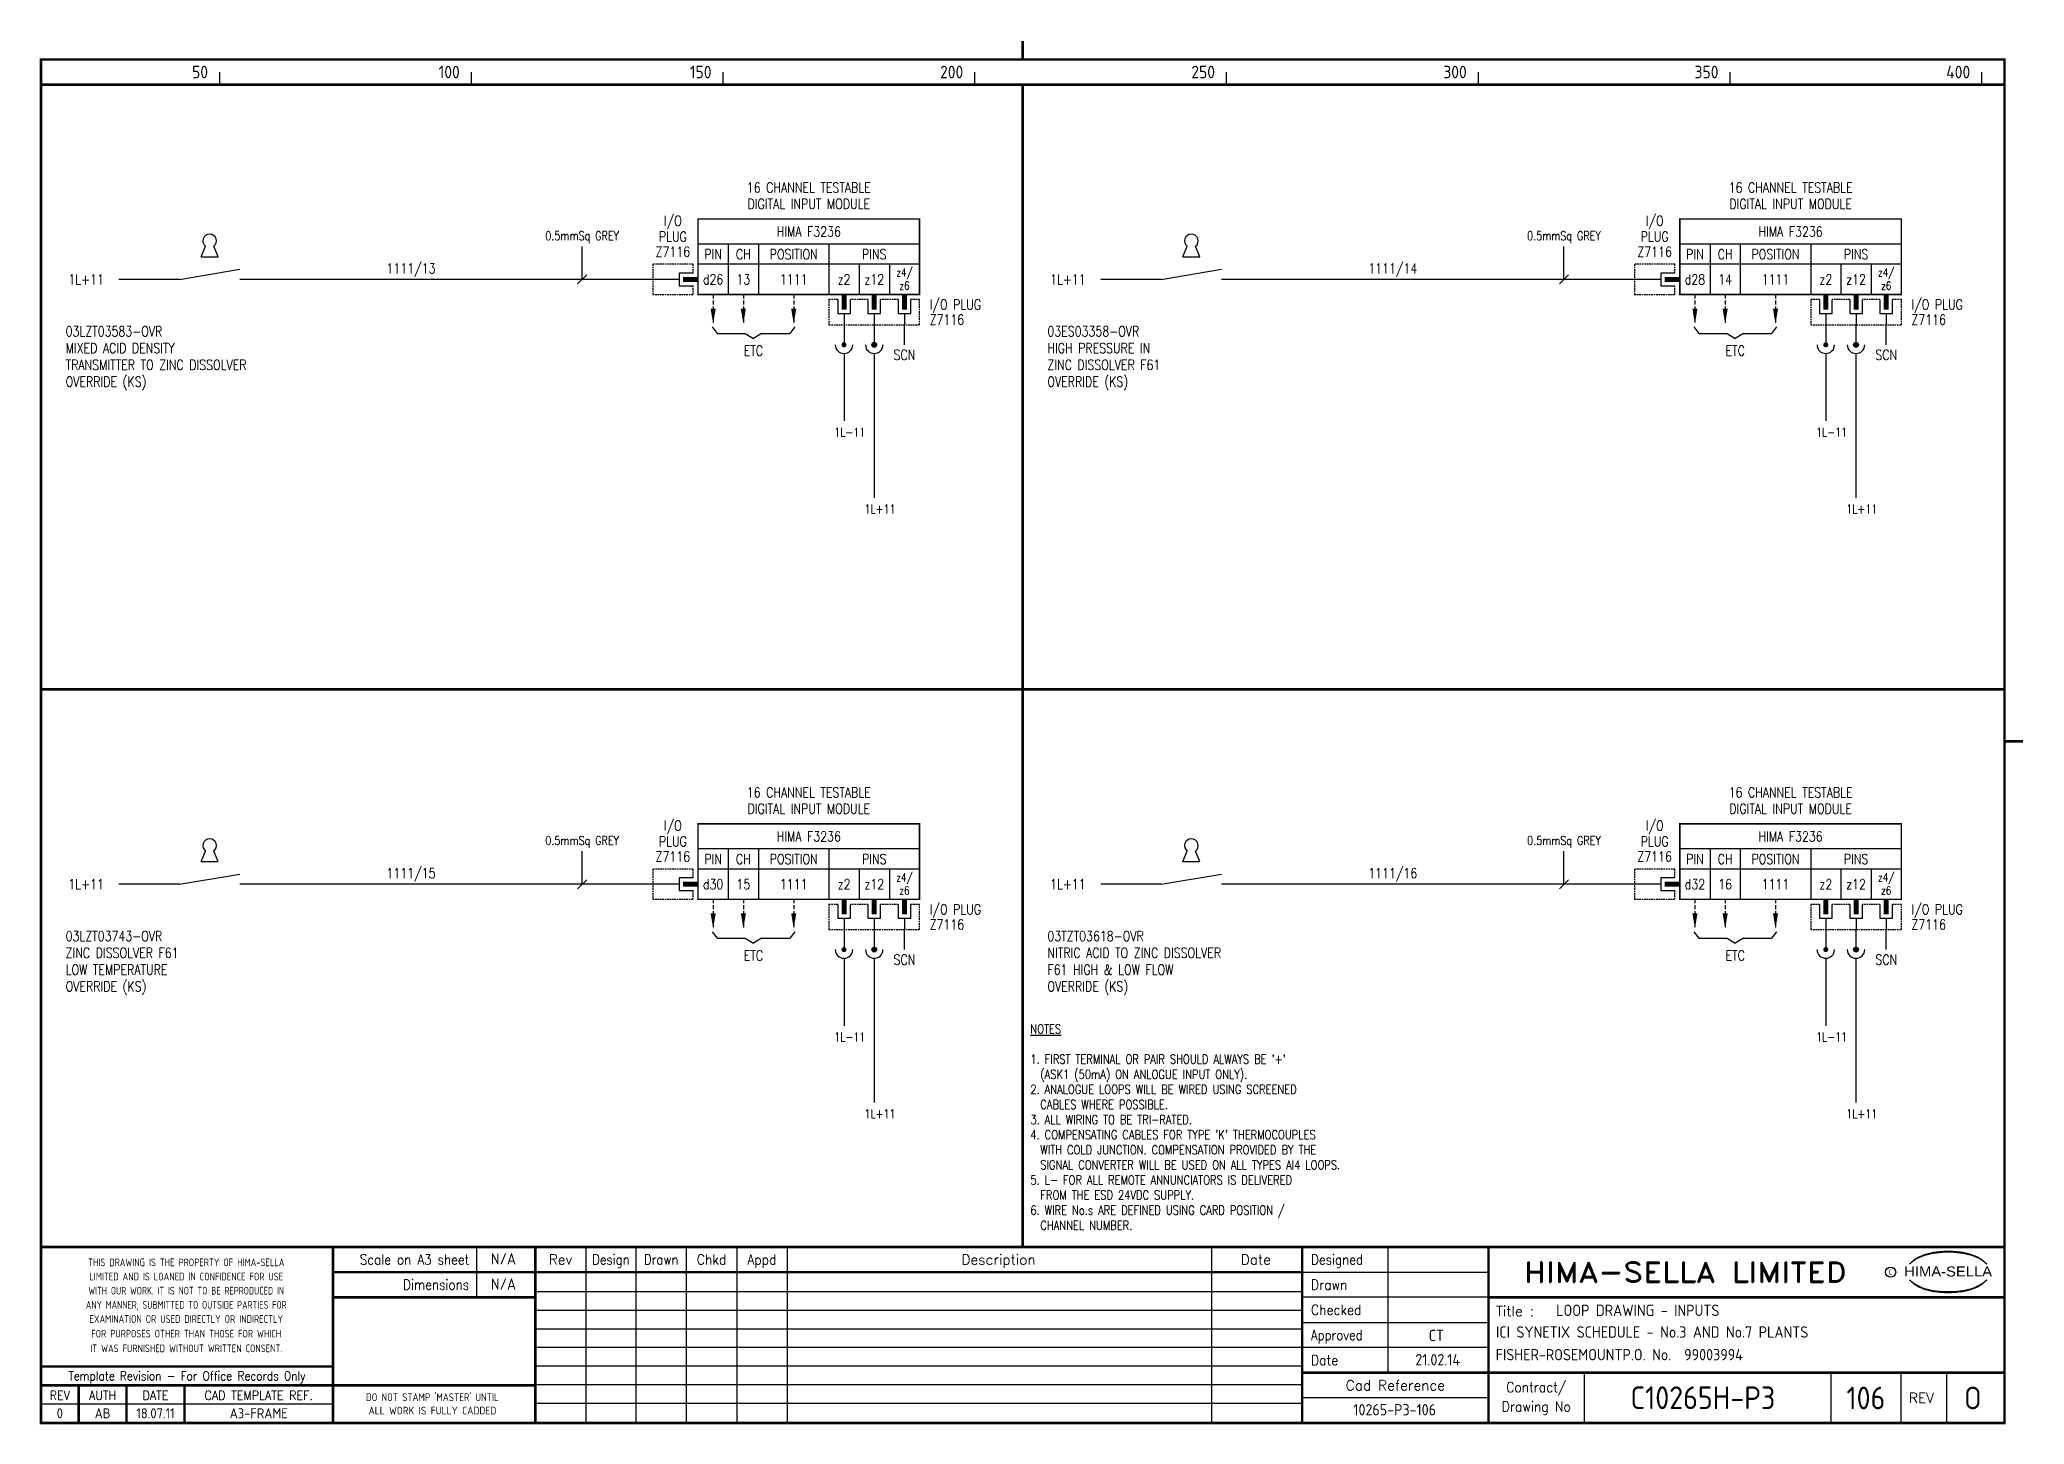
# Model space of a CAD drawing. Extents: x 14 to 408, y 0 to 275.
import ezdxf
from ezdxf.enums import TextEntityAlignment as Align

# ---------------------------------------------------------------- set-up
doc = ezdxf.new("R2010")
doc.units = 0
doc.header["$LTSCALE"] = 0.25
doc.header["$MEASUREMENT"] = 0
doc.linetypes.add('HIDDEN2', pattern=[4.7625, 3.175, -1.5875])
doc.layers.get('0').update_dxf_attribs({"color": 41, "linetype": 'CONTINUOUS'})
for name, color, linetype in [('00-DRG_FRAME', 12, 'CONTINUOUS'), ('01-DRAW', 7, 'CONTINUOUS'), ('051-TEXT', 2, 'CONTINUOUS'), ('DES', 2, 'CONTINUOUS'), ('LAB', 2, 'CONTINUOUS'), ('RACK', 2, 'CONTINUOUS'), ('SLOT', 2, 'CONTINUOUS'), ('SNA', 2, 'CONTINUOUS'), ('TEXT', 2, 'CONTINUOUS'), ('TPOL', 3, 'CONTINUOUS'), ('XR_FUNCTION', 2, 'CONTINUOUS')]:
    doc.layers.add(name, color=color, linetype=linetype)
doc.styles.add('ARIAL', font='ARIAL.TTF', dxfattribs={"height": 2.5})
doc.styles.add('FUNCTION', font='ROMANS.shx', dxfattribs={"width": 0.8, "height": 2.5})
doc.styles.add('ISO', font='iso.shx')
doc.styles.add('PINS', font='ROMANS.shx', dxfattribs={"width": 0.8, "height": 2.5})
doc.styles.add('RACK', font='ROMANS.shx', dxfattribs={"width": 0.8, "height": 2.5})
doc.styles.add('ROMAND', font='ROMAND')
doc.styles.add('ROMANS', font='romans.shx', dxfattribs={"width": 0.8})
doc.styles.add('SLOT', font='romans.shx', dxfattribs={"width": 0.8, "height": 2})
doc.styles.add('SYMBOL', font='ROMANS.shx', dxfattribs={"width": 0.8, "height": 20})

msp = doc.modelspace()

# ---------------------------------------------------------------- texts
at = {"layer": '00-DRG_FRAME', "style": 'ISO'}
for s, p in [('50', (47.69, 267.75)), ('100', (97.69, 267.75)), ('150', (147.69, 267.75)), ('200', (197.69, 267.75)), ('250', (247.69, 267.75)), ('300', (297.69, 267.75)), ('350', (347.69, 267.75)), ('400', (397.69, 267.75))]:
    msp.add_text(s, height=2.5, dxfattribs=at).set_placement(p, align=Align.RIGHT)
at = {"layer": '00-DRG_FRAME', "color": 3, "style": 'ISO'}
for s, width, p in [('THIS DRAWING IS THE PROPERTY OF HIMA-SELLA', 0.9, (43.36, 32.44)), ("DO NOT STAMP 'MASTER' UNTIL", 0.95, (92.25, 5.79))]:
    msp.add_text(s, height=1.53, dxfattribs=dict(at, width=width)).set_placement(p, align=Align.MIDDLE)
at = {"layer": '00-DRG_FRAME', "color": 4, "style": 'ROMAND', "width": 0.87}
for s, p in [('Scale on A3 sheet', (99.54, 32)), ('Dimensions', (99.54, 27.01))]:
    msp.add_text(s, height=2, dxfattribs=at).set_placement(p, align=Align.RIGHT)
at = {"layer": '00-DRG_FRAME', "color": 4, "style": 'ROMAND'}
for s, p in [('Rev', (117.7, 32)), ('Description', (204.69, 32)), ('Date', (255.79, 32))]:
    msp.add_text(s, height=2, dxfattribs=at).set_placement(p, align=Align.CENTER)
for s, width, p in [('Design', 0.85, (127.7, 32)), ('Drawn', 0.85, (137.7, 32)), ('Chkd', 0.9, (147.7, 32)), ('Appd', 0.9, (157.7, 32))]:
    msp.add_text(s, height=2, dxfattribs=dict(at, width=width)).set_placement(p, align=Align.CENTER)
for s, width, p in [('Designed', 0.87, (266.75, 32)), ('Drawn', 0.9, (266.75, 27)), ('Checked', 0.9, (266.75, 22)), ('Approved', 0.85, (266.75, 17)), ('Date', 0.9, (266.75, 12))]:
    msp.add_text(s, height=2, dxfattribs=dict(at, width=width)).set_placement(p)
at = {"layer": '00-DRG_FRAME', "style": 'ROMAND', "width": 1.15}
msp.add_text('HIMA-SELLA LIMITED', height=4, dxfattribs=at).set_placement((341.1, 30.5), align=Align.MIDDLE)
at = {"layer": '00-DRG_FRAME', "style": 'ARIAL', "width": 1.05}
msp.add_text('HIMA-SELLA', height=2, dxfattribs=at).set_placement((393.3, 29.63), align=Align.CENTER)
at = {"layer": '00-DRG_FRAME', "color": 3, "style": 'ISO'}
for s, width, p in [('LIMITED AND IS LOANED IN CONFIDENCE FOR USE', 0.9, (43.36, 29.62)), ('ANY MANNER, SUBMITTED TO OUTSIDE PARTIES FOR', 0.87, (43.36, 23.99)), ('WITH OUR WORK. IT IS NOT TO BE REPRODUCED IN', 0.87, (43.36, 26.81)), ('EXAMINATION OR USED DIRECTLY OR INDIRECTLY', 0.9, (43.36, 21.18)), ('IT WAS FURNISHED WITHOUT WRITTEN CONSENT.', 0.9, (43.36, 15.35)), ('FOR PURPOSES OTHER THAN THOSE FOR WHICH', 0.9, (43.36, 18.27))]:
    msp.add_text(s, height=1.53, dxfattribs=dict(at, width=width)).set_placement(p, align=Align.MIDDLE_CENTER)
at = {"layer": '00-DRG_FRAME', "color": 3, "style": 'ISO', "width": 0.9}
msp.add_text('C', height=1, dxfattribs=at).set_placement((381.84, 30), align=Align.CENTER)
at = {"layer": '00-DRG_FRAME', "color": 4, "style": 'ROMAND'}
msp.add_text('Title :', height=2, dxfattribs=at).set_placement((303.5, 21.75))
for s, height, width, p in [('Template Revision - For Office Records Only', 1.8, 0.85, (43.5, 9.62)), ('Contract/', 2, 0.9, (311.5, 7.5)), ('REV', 1.8, 0.9, (18.25, 6)), ('AUTH', 1.8, 0.9, (26.75, 6)), ('DATE', 1.8, 0.9, (37.25, 6)), ('CAD TEMPLATE REF.', 1.8, 0.9, (57.75, 6)), ('Drawing No', 2, 0.9, (311.5, 3.5))]:
    msp.add_text(s, height=height, dxfattribs=dict(at, width=width)).set_placement(p, align=Align.MIDDLE)
for s, p in [('Cad Reference', (283.5, 8)), ('REV', (388, 5.5))]:
    msp.add_text(s, height=2, dxfattribs=at).set_placement(p, align=Align.MIDDLE)
at = {"layer": '00-DRG_FRAME', "color": 41, "style": 'ISO'}
for s, p in [('0', (18.25, 1.45)), ('AB', (26.75, 1.45)), ('18.07.11', (37.25, 1.45)), ('A3-FRAME', (57.75, 1.45))]:
    msp.add_text(s, height=2, dxfattribs=at).set_placement(p, align=Align.CENTER)
at = {"layer": '00-DRG_FRAME', "color": 3, "style": 'ISO'}
msp.add_text('ALL WORK IS FULLY CADDED', height=1.53, dxfattribs=at).set_placement((92.25, 2.98), align=Align.MIDDLE_CENTER)
at = {"layer": 'TEXT', "style": 'ROMANS', "width": 0.8}
for s, height, p in [('0.5mmSq GREY', 1.75, (122, 235.59)), ('0.5mmSq GREY', 1.75, (317, 235.59)), ('1111/13', 2, (88, 228.98)), ('1111/14', 2, (283, 228.98)), ('0.5mmSq GREY', 1.75, (122, 115.4)), ('0.5mmSq GREY', 1.75, (317, 115.4)), ('1111/15', 2, (88, 108.78)), ('1111/16', 2, (283, 108.78))]:
    msp.add_text(s, height=height, dxfattribs=at).set_placement(p, align=Align.CENTER)
for p in [(27, 227.79), (222, 227.79), (27, 107.59), (222, 107.59)]:
    msp.add_text('1L+11', height=2, dxfattribs=at).set_placement(p, align=Align.MIDDLE_RIGHT)
at = {"layer": 'TEXT', "color": 2, "style": 'ROMANS', "width": 0.8}
for p in [(156.01, 212.62), (351.01, 212.62), (156.01, 92.42), (351.01, 92.42)]:
    msp.add_text('ETC', height=2, dxfattribs=at).set_placement(p, align=Align.CENTER)
at = {"layer": 'TEXT', "style": 'ROMANS', "width": 0.8}
for s, p in [('1L-11', (172.06, 196.54)), ('1L-11', (367.06, 196.54)), ('1L+11', (178.06, 181.29)), ('1L+11', (373.06, 181.29)), ('1L-11', (172.06, 76.35)), ('1L-11', (367.06, 76.35)), ('1L+11', (178.06, 61.09)), ('1L+11', (373.06, 61.09))]:
    msp.add_text(s, height=1.75, dxfattribs=at).set_placement(p)
at = {"layer": 'TEXT', "attachment_point": 1, "style": 'ROMANS'}
for s, insert, char_height, width in [('03LZT03583-OVR\\PMIXED ACID DENSITY\\PTRANSMITTER TO ZINC DISSOLVER\\POVERRIDE (KS)', (19.4, 218.47), 2, 47.7416), ('03ES03358-OVR\\PHIGH PRESSURE IN\\PZINC DISSOLVER F61\\POVERRIDE (KS)', (214.4, 218.47), 2, 47.7416), ('03LZT03743-OVR\\PZINC DISSOLVER F61\\PLOW TEMPERATURE\\POVERRIDE (KS)', (19.4, 98.28), 2, 47.7416), ('03TZT03618-OVR\\PNITRIC ACID TO ZINC DISSOLVER\\PF61 HIGH & LOW FLOW\\POVERRIDE (KS)', (214.4, 98.28), 2, 47.7416), ("{\\LNOTES\\P\\P}1. FIRST TERMINAL OR PAIR SHOULD ALWAYS BE '+'\\P  (ASK1 (50mA) ON ANLOGUE INPUT ONLY).\\P2. ANALOGUE LOOPS WILL BE WIRED USING SCREENED\\P  CABLES WHERE POSSIBLE.\\P3. ALL WIRING TO BE TRI-RATED.\\P4. COMPENSATING CABLES FOR TYPE 'K' THERMOCOUPLES \\P  WITH COLD JUNCTION. COMPENSATION PROVIDED BY THE\\P  SIGNAL CONVERTER WILL BE USED ON ALL TYPES AI4 LOOPS.\\P5. L- FOR ALL REMOTE ANNUNCIATORS IS DELIVERED \\P  FROM THE ESD 24VDC SUPPLY.\\P6. WIRE No.s ARE DEFINED USING CARD POSITION /\\P  CHANNEL NUMBER.          ", (211.02, 79.72), 1.8, 80.9791)]:
    msp.add_mtext(s, dxfattribs=dict(at, insert=insert, char_height=char_height, width=width))

# ---------------------------------------------------------------- blocks, each defined once
blk = doc.blocks.new('A3-REVA')
at = {"layer": '051-TEXT', "style": 'ISO'}
for tag, p in [('DESIGNED', (292.01, 31.7)), ('A', (117.73, 27.28)), ('DES', (127.73, 27.28)), ('DRN', (137.73, 27.28)), ('CHKD', (147.73, 27.28)), ('APPD', (157.73, 27.28)), ('DATE', (256, 27.28)), ('DRAWN', (291.72, 26.77)), ('CHECKED', (291.72, 21.89)), ('APPD', (291.65, 16.79)), ('DATE', (291.92, 11.96))]:
    blk.add_attdef(tag, text='', height=2.25, dxfattribs=at).set_placement(p, align=Align.CENTER)
blk.add_attdef('DESCRIPTION', (165.03, 27.28), '', height=2.25, dxfattribs=at)
blk = doc.blocks.new('A3-TITLE')
at = {"layer": '051-TEXT', "style": 'ISO'}
blk.add_attdef('TITLE_1', (315.46, 21.78), '', height=2.25, dxfattribs=at)
for tag, p in [('DRGNO', (376.96, 3.24)), ('REV.', (398.2, 3.24))]:
    blk.add_attdef(tag, text='', height=4.5, dxfattribs=at).set_placement(p, align=Align.CENTER)
blk = doc.blocks.new('A3-CONTRACT')
at = {"layer": '051-TEXT', "color": 41, "style": 'ISO'}
for tag, height, p in [('SCALE', 2.25, (106.71, 31.82)), ('DIMS', 2.25, (106.71, 26.8)), ('CAD-REF', 2.25, (283.73, 1.84)), ('CONTRACT', 4.5, (344.94, 3.1))]:
    blk.add_attdef(tag, text='', height=height, dxfattribs=at).set_placement(p, align=Align.CENTER)
for tag, p in [('TITLE_2', (303.86, 17.28)), ('TITLE_3', (303.79, 12.78))]:
    blk.add_attdef(tag, p, '', height=2.25, dxfattribs=at)
blk = doc.blocks.new('KEY')
at = {"layer": '01-DRAW'}
for p, q in [((-0.375, -0.5), (-0.183, -0.038)), ((-0.375, -0.5), (0.375, -0.5)), ((0.375, -0.5), (0.183, -0.038))]:
    blk.add_line(p, q, dxfattribs=at)
blk.add_arc((0, 0.2), 0.3, 307.47703, 232.52297, dxfattribs=at)
blk = doc.blocks.new('F3236-14')
for p, q in [((44, 7), (0, 7)), ((6, 7), (6, -3)), ((12, 7), (12, -3)), ((26, 7), (26, -3)), ((-3.75, 0), (-9, 0)), ((-3.75, 1.25), (-3.75, -1.25)), ((-1, 1.25), (-3.75, 1.25)), ((44, 3), (0, 3)), ((32, 3), (32, -3)), ((38, 3), (38, -3)), ((-3.75, -1.25), (-1, -1.25)), ((27.75, -4), (27.75, -6.75)), ((27.75, -6.75), (30.25, -6.75)), ((29, -6.75), (29, -9)), ((30.25, -6.75), (30.25, -4)), ((33.75, -4), (33.75, -6.75)), ((33.75, -6.75), (36.25, -6.75)), ((35, -6.75), (35, -9)), ((36.25, -6.75), (36.25, -4)), ((39.75, -4), (39.75, -6.75)), ((39.75, -6.75), (42.25, -6.75)), ((41, -6.75), (41, -9)), ((42.25, -6.75), (42.25, -4)), ((41, -13), (41, -9))]:
    blk.add_line(p, q)
at = {"const_width": 0.3}
blk.add_lwpolyline([(44, 12), (0, 12), (0, -3), (44, -3)], close=True, dxfattribs=at)
at = {"color": 3, "linetype": 'HIDDEN2', "ltscale": 0.4}
for points in [[(-1, 1.25), (-1, 3), (-9, 3), (-9, -3), (-1, -3), (-1, -1.25)], [(27.75, -4), (26, -4), (26, -9), (44, -9), (44, -4), (42.25, -4)], [(33.75, -4), (30.25, -4)], [(39.75, -4), (36.25, -4)]]:
    blk.add_lwpolyline(points, dxfattribs=at)
blk.add_lwpolyline([(-3, 0, 1, 1, 0), (0, 0, 0.5, 0.5, 0)], format="xyseb")
at = {"const_width": 1}
for points in [[(29, -6), (29, -3)], [(35, -6), (35, -3)], [(41, -6), (41, -3)]]:
    blk.add_lwpolyline(points, dxfattribs=at)
at = {"layer": 'DES', "style": 'PINS', "width": 0.8, "flags": 1}
blk.add_attdef('DES1', (48, 14), '', height=1.5, dxfattribs=at)
at = {"layer": 'LAB', "style": 'PINS', "width": 0.8, "flags": 1}
blk.add_attdef('LAB1', text='', height=1.5, dxfattribs=at).set_placement((48, 2.5), align=Align.MIDDLE_LEFT)
at = {"layer": 'RACK', "style": 'RACK', "width": 0.8}
blk.add_attdef('SLOT', text='', height=2, dxfattribs=at).set_placement((19, 0), align=Align.MIDDLE)
at = {"layer": 'SLOT', "style": 'SLOT', "width": 0.8}
blk.add_attdef('ADD1', text='', height=2, dxfattribs=at).set_placement((9, 0), align=Align.MIDDLE)
at = {"layer": 'SNA', "style": 'SYMBOL', "width": 0.8, "flags": 1}
blk.add_attdef('SNA', (48, 8), '', height=1.5, dxfattribs=at)
at = {"layer": 'TEXT', "style": 'ROMANS', "width": 0.8}
for s, p in [('16 CHANNEL TESTABLE', (22, 17.25)), ('DIGITAL INPUT MODULE', (22, 14))]:
    blk.add_text(s, height=2, dxfattribs=at).set_placement(p, align=Align.CENTER)
for s, height, p in [('I/O', 2, (-5, 11.5)), ('PLUG', 2, (-5, 8.5)), ('HIMA F3236', 2, (22, 9.5)), ('Z7116', 2, (-5, 5.5)), ('PIN', 2, (3, 5)), ('CH', 2, (9, 5)), ('POSITION', 2, (19, 5)), ('PINS', 2, (35, 5)), ('d28', 2, (3, 0)), ('z2', 2, (29, 0)), ('z12', 2, (35, 0)), ('z4/', 1.6, (41, 1.25)), ('z6', 1.6, (41, -1.25)), ('SCN', 2, (41, -15))]:
    blk.add_text(s, height=height, dxfattribs=at).set_placement(p, align=Align.MIDDLE)
for s, p in [('I/O PLUG', (46, -5)), ('Z7116', (46, -8))]:
    blk.add_text(s, height=2, dxfattribs=at).set_placement(p, align=Align.MIDDLE_LEFT)
at = {"layer": 'TPOL', "style": 'PINS', "width": 0.8, "flags": 1}
blk.add_attdef('CN2', text='', height=1, dxfattribs=at).set_placement((-9, 0), align=Align.MIDDLE_LEFT)
at = {"layer": 'TPOL', "color": 2, "style": 'PINS', "width": 0.8}
blk.add_attdef('CN1', text='', height=2, dxfattribs=at).set_placement((3, 0), align=Align.MIDDLE)
at = {"layer": 'TPOL', "style": 'PINS', "width": 0.8, "flags": 1}
for tag, p in [('CN3', (29, -9)), ('CN4', (35, -9))]:
    blk.add_attdef(tag, text='', height=1, dxfattribs=at).set_placement(p, align=Align.BOTTOM_CENTER)
at = {"layer": 'XR_FUNCTION', "style": 'FUNCTION', "width": 0.8, "flags": 1}
blk.add_attdef('XR_FUNCTION', (48, 10), '', height=1.5, dxfattribs=at)
blk = doc.blocks.new('F3236-13')
for p, q in [((44, 7), (0, 7)), ((6, 7), (6, -3)), ((12, 7), (12, -3)), ((26, 7), (26, -3)), ((-3.75, 0), (-9, 0)), ((-3.75, 1.25), (-3.75, -1.25)), ((-1, 1.25), (-3.75, 1.25)), ((44, 3), (0, 3)), ((32, 3), (32, -3)), ((38, 3), (38, -3)), ((-3.75, -1.25), (-1, -1.25)), ((27.75, -4), (27.75, -6.75)), ((27.75, -6.75), (30.25, -6.75)), ((29, -6.75), (29, -9)), ((30.25, -6.75), (30.25, -4)), ((33.75, -4), (33.75, -6.75)), ((33.75, -6.75), (36.25, -6.75)), ((35, -6.75), (35, -9)), ((36.25, -6.75), (36.25, -4)), ((39.75, -4), (39.75, -6.75)), ((39.75, -6.75), (42.25, -6.75)), ((41, -6.75), (41, -9)), ((42.25, -6.75), (42.25, -4)), ((41, -13), (41, -9))]:
    blk.add_line(p, q)
at = {"const_width": 0.3}
blk.add_lwpolyline([(44, 12), (0, 12), (0, -3), (44, -3)], close=True, dxfattribs=at)
at = {"color": 3, "linetype": 'HIDDEN2', "ltscale": 0.4}
for points in [[(-1, 1.25), (-1, 3), (-9, 3), (-9, -3), (-1, -3), (-1, -1.25)], [(27.75, -4), (26, -4), (26, -9), (44, -9), (44, -4), (42.25, -4)], [(33.75, -4), (30.25, -4)], [(39.75, -4), (36.25, -4)]]:
    blk.add_lwpolyline(points, dxfattribs=at)
blk.add_lwpolyline([(-3, 0, 1, 1, 0), (0, 0, 0.5, 0.5, 0)], format="xyseb")
at = {"const_width": 1}
for points in [[(29, -6), (29, -3)], [(35, -6), (35, -3)], [(41, -6), (41, -3)]]:
    blk.add_lwpolyline(points, dxfattribs=at)
at = {"layer": 'DES', "style": 'PINS', "width": 0.8, "flags": 1}
blk.add_attdef('DES1', (48, 14), '', height=1.5, dxfattribs=at)
at = {"layer": 'LAB', "style": 'PINS', "width": 0.8, "flags": 1}
blk.add_attdef('LAB1', text='', height=1.5, dxfattribs=at).set_placement((48, 2.5), align=Align.MIDDLE_LEFT)
at = {"layer": 'RACK', "style": 'RACK', "width": 0.8}
blk.add_attdef('SLOT', text='', height=2, dxfattribs=at).set_placement((19, 0), align=Align.MIDDLE)
at = {"layer": 'SLOT', "style": 'SLOT', "width": 0.8}
blk.add_attdef('ADD1', text='', height=2, dxfattribs=at).set_placement((9, 0), align=Align.MIDDLE)
at = {"layer": 'SNA', "style": 'SYMBOL', "width": 0.8, "flags": 1}
blk.add_attdef('SNA', (48, 8), '', height=1.5, dxfattribs=at)
at = {"layer": 'TEXT', "style": 'ROMANS', "width": 0.8}
for s, p in [('16 CHANNEL TESTABLE', (22, 17.25)), ('DIGITAL INPUT MODULE', (22, 14))]:
    blk.add_text(s, height=2, dxfattribs=at).set_placement(p, align=Align.CENTER)
for s, height, p in [('I/O', 2, (-5, 11.5)), ('PLUG', 2, (-5, 8.5)), ('HIMA F3236', 2, (22, 9.5)), ('Z7116', 2, (-5, 5.5)), ('PIN', 2, (3, 5)), ('CH', 2, (9, 5)), ('POSITION', 2, (19, 5)), ('PINS', 2, (35, 5)), ('d26', 2, (3, 0)), ('z2', 2, (29, 0)), ('z12', 2, (35, 0)), ('z4/', 1.6, (41, 1.25)), ('z6', 1.6, (41, -1.25)), ('SCN', 2, (41, -15))]:
    blk.add_text(s, height=height, dxfattribs=at).set_placement(p, align=Align.MIDDLE)
for s, p in [('I/O PLUG', (46, -5)), ('Z7116', (46, -8))]:
    blk.add_text(s, height=2, dxfattribs=at).set_placement(p, align=Align.MIDDLE_LEFT)
at = {"layer": 'TPOL', "style": 'PINS', "width": 0.8, "flags": 1}
blk.add_attdef('CN2', text='', height=1, dxfattribs=at).set_placement((-9, 0), align=Align.MIDDLE_LEFT)
at = {"layer": 'TPOL', "color": 2, "style": 'PINS', "width": 0.8}
blk.add_attdef('CN1', text='', height=2, dxfattribs=at).set_placement((3, 0), align=Align.MIDDLE)
at = {"layer": 'TPOL', "style": 'PINS', "width": 0.8, "flags": 1}
for tag, p in [('CN3', (29, -9)), ('CN4', (35, -9))]:
    blk.add_attdef(tag, text='', height=1, dxfattribs=at).set_placement(p, align=Align.BOTTOM_CENTER)
at = {"layer": 'XR_FUNCTION', "style": 'FUNCTION', "width": 0.8, "flags": 1}
blk.add_attdef('XR_FUNCTION', (48, 10), '', height=1.5, dxfattribs=at)
blk = doc.blocks.new('F3236-16')
for p, q in [((44, 7), (0, 7)), ((6, 7), (6, -3)), ((12, 7), (12, -3)), ((26, 7), (26, -3)), ((-3.75, 0), (-9, 0)), ((-3.75, 1.25), (-3.75, -1.25)), ((-1, 1.25), (-3.75, 1.25)), ((44, 3), (0, 3)), ((32, 3), (32, -3)), ((38, 3), (38, -3)), ((-3.75, -1.25), (-1, -1.25)), ((27.75, -4), (27.75, -6.75)), ((27.75, -6.75), (30.25, -6.75)), ((29, -6.75), (29, -9)), ((30.25, -6.75), (30.25, -4)), ((33.75, -4), (33.75, -6.75)), ((33.75, -6.75), (36.25, -6.75)), ((35, -6.75), (35, -9)), ((36.25, -6.75), (36.25, -4)), ((39.75, -4), (39.75, -6.75)), ((39.75, -6.75), (42.25, -6.75)), ((41, -6.75), (41, -9)), ((42.25, -6.75), (42.25, -4)), ((41, -13), (41, -9))]:
    blk.add_line(p, q)
at = {"const_width": 0.3}
blk.add_lwpolyline([(44, 12), (0, 12), (0, -3), (44, -3)], close=True, dxfattribs=at)
at = {"color": 3, "linetype": 'HIDDEN2', "ltscale": 0.4}
for points in [[(-1, 1.25), (-1, 3), (-9, 3), (-9, -3), (-1, -3), (-1, -1.25)], [(27.75, -4), (26, -4), (26, -9), (44, -9), (44, -4), (42.25, -4)], [(33.75, -4), (30.25, -4)], [(39.75, -4), (36.25, -4)]]:
    blk.add_lwpolyline(points, dxfattribs=at)
blk.add_lwpolyline([(-3, 0, 1, 1, 0), (0, 0, 0.5, 0.5, 0)], format="xyseb")
at = {"const_width": 1}
for points in [[(29, -6), (29, -3)], [(35, -6), (35, -3)], [(41, -6), (41, -3)]]:
    blk.add_lwpolyline(points, dxfattribs=at)
at = {"layer": 'DES', "style": 'PINS', "width": 0.8, "flags": 1}
blk.add_attdef('DES1', (48, 14), '', height=1.5, dxfattribs=at)
at = {"layer": 'LAB', "style": 'PINS', "width": 0.8, "flags": 1}
blk.add_attdef('LAB1', text='', height=1.5, dxfattribs=at).set_placement((48, 2.5), align=Align.MIDDLE_LEFT)
at = {"layer": 'RACK', "style": 'RACK', "width": 0.8}
blk.add_attdef('SLOT', text='', height=2, dxfattribs=at).set_placement((19, 0), align=Align.MIDDLE)
at = {"layer": 'SLOT', "style": 'SLOT', "width": 0.8}
blk.add_attdef('ADD1', text='', height=2, dxfattribs=at).set_placement((9, 0), align=Align.MIDDLE)
at = {"layer": 'SNA', "style": 'SYMBOL', "width": 0.8, "flags": 1}
blk.add_attdef('SNA', (48, 8), '', height=1.5, dxfattribs=at)
at = {"layer": 'TEXT', "style": 'ROMANS', "width": 0.8}
for s, p in [('16 CHANNEL TESTABLE', (22, 17.25)), ('DIGITAL INPUT MODULE', (22, 14))]:
    blk.add_text(s, height=2, dxfattribs=at).set_placement(p, align=Align.CENTER)
for s, height, p in [('I/O', 2, (-5, 11.5)), ('PLUG', 2, (-5, 8.5)), ('HIMA F3236', 2, (22, 9.5)), ('Z7116', 2, (-5, 5.5)), ('PIN', 2, (3, 5)), ('CH', 2, (9, 5)), ('POSITION', 2, (19, 5)), ('PINS', 2, (35, 5)), ('d32', 2, (3, 0)), ('z2', 2, (29, 0)), ('z12', 2, (35, 0)), ('z4/', 1.6, (41, 1.25)), ('z6', 1.6, (41, -1.25)), ('SCN', 2, (41, -15))]:
    blk.add_text(s, height=height, dxfattribs=at).set_placement(p, align=Align.MIDDLE)
for s, p in [('I/O PLUG', (46, -5)), ('Z7116', (46, -8))]:
    blk.add_text(s, height=2, dxfattribs=at).set_placement(p, align=Align.MIDDLE_LEFT)
at = {"layer": 'TPOL', "style": 'PINS', "width": 0.8, "flags": 1}
blk.add_attdef('CN2', text='', height=1, dxfattribs=at).set_placement((-9, 0), align=Align.MIDDLE_LEFT)
at = {"layer": 'TPOL', "color": 2, "style": 'PINS', "width": 0.8}
blk.add_attdef('CN1', text='', height=2, dxfattribs=at).set_placement((3, 0), align=Align.MIDDLE)
at = {"layer": 'TPOL', "style": 'PINS', "width": 0.8, "flags": 1}
for tag, p in [('CN3', (29, -9)), ('CN4', (35, -9))]:
    blk.add_attdef(tag, text='', height=1, dxfattribs=at).set_placement(p, align=Align.BOTTOM_CENTER)
at = {"layer": 'XR_FUNCTION', "style": 'FUNCTION', "width": 0.8, "flags": 1}
blk.add_attdef('XR_FUNCTION', (48, 10), '', height=1.5, dxfattribs=at)
blk = doc.blocks.new('F3236-15')
for p, q in [((44, 7), (0, 7)), ((6, 7), (6, -3)), ((12, 7), (12, -3)), ((26, 7), (26, -3)), ((-3.75, 0), (-9, 0)), ((-3.75, 1.25), (-3.75, -1.25)), ((-1, 1.25), (-3.75, 1.25)), ((44, 3), (0, 3)), ((32, 3), (32, -3)), ((38, 3), (38, -3)), ((-3.75, -1.25), (-1, -1.25)), ((27.75, -4), (27.75, -6.75)), ((27.75, -6.75), (30.25, -6.75)), ((29, -6.75), (29, -9)), ((30.25, -6.75), (30.25, -4)), ((33.75, -4), (33.75, -6.75)), ((33.75, -6.75), (36.25, -6.75)), ((35, -6.75), (35, -9)), ((36.25, -6.75), (36.25, -4)), ((39.75, -4), (39.75, -6.75)), ((39.75, -6.75), (42.25, -6.75)), ((41, -6.75), (41, -9)), ((42.25, -6.75), (42.25, -4)), ((41, -13), (41, -9))]:
    blk.add_line(p, q)
at = {"const_width": 0.3}
blk.add_lwpolyline([(44, 12), (0, 12), (0, -3), (44, -3)], close=True, dxfattribs=at)
at = {"color": 3, "linetype": 'HIDDEN2', "ltscale": 0.4}
for points in [[(-1, 1.25), (-1, 3), (-9, 3), (-9, -3), (-1, -3), (-1, -1.25)], [(27.75, -4), (26, -4), (26, -9), (44, -9), (44, -4), (42.25, -4)], [(33.75, -4), (30.25, -4)], [(39.75, -4), (36.25, -4)]]:
    blk.add_lwpolyline(points, dxfattribs=at)
blk.add_lwpolyline([(-3, 0, 1, 1, 0), (0, 0, 0.5, 0.5, 0)], format="xyseb")
at = {"const_width": 1}
for points in [[(29, -6), (29, -3)], [(35, -6), (35, -3)], [(41, -6), (41, -3)]]:
    blk.add_lwpolyline(points, dxfattribs=at)
at = {"layer": 'DES', "style": 'PINS', "width": 0.8, "flags": 1}
blk.add_attdef('DES1', (48, 14), '', height=1.5, dxfattribs=at)
at = {"layer": 'LAB', "style": 'PINS', "width": 0.8, "flags": 1}
blk.add_attdef('LAB1', text='', height=1.5, dxfattribs=at).set_placement((48, 2.5), align=Align.MIDDLE_LEFT)
at = {"layer": 'RACK', "style": 'RACK', "width": 0.8}
blk.add_attdef('SLOT', text='', height=2, dxfattribs=at).set_placement((19, 0), align=Align.MIDDLE)
at = {"layer": 'SLOT', "style": 'SLOT', "width": 0.8}
blk.add_attdef('ADD1', text='', height=2, dxfattribs=at).set_placement((9, 0), align=Align.MIDDLE)
at = {"layer": 'SNA', "style": 'SYMBOL', "width": 0.8, "flags": 1}
blk.add_attdef('SNA', (48, 8), '', height=1.5, dxfattribs=at)
at = {"layer": 'TEXT', "style": 'ROMANS', "width": 0.8}
for s, p in [('16 CHANNEL TESTABLE', (22, 17.25)), ('DIGITAL INPUT MODULE', (22, 14))]:
    blk.add_text(s, height=2, dxfattribs=at).set_placement(p, align=Align.CENTER)
for s, height, p in [('I/O', 2, (-5, 11.5)), ('PLUG', 2, (-5, 8.5)), ('HIMA F3236', 2, (22, 9.5)), ('Z7116', 2, (-5, 5.5)), ('PIN', 2, (3, 5)), ('CH', 2, (9, 5)), ('POSITION', 2, (19, 5)), ('PINS', 2, (35, 5)), ('d30', 2, (3, 0)), ('z2', 2, (29, 0)), ('z12', 2, (35, 0)), ('z4/', 1.6, (41, 1.25)), ('z6', 1.6, (41, -1.25)), ('SCN', 2, (41, -15))]:
    blk.add_text(s, height=height, dxfattribs=at).set_placement(p, align=Align.MIDDLE)
for s, p in [('I/O PLUG', (46, -5)), ('Z7116', (46, -8))]:
    blk.add_text(s, height=2, dxfattribs=at).set_placement(p, align=Align.MIDDLE_LEFT)
at = {"layer": 'TPOL', "style": 'PINS', "width": 0.8, "flags": 1}
blk.add_attdef('CN2', text='', height=1, dxfattribs=at).set_placement((-9, 0), align=Align.MIDDLE_LEFT)
at = {"layer": 'TPOL', "color": 2, "style": 'PINS', "width": 0.8}
blk.add_attdef('CN1', text='', height=2, dxfattribs=at).set_placement((3, 0), align=Align.MIDDLE)
at = {"layer": 'TPOL', "style": 'PINS', "width": 0.8, "flags": 1}
for tag, p in [('CN3', (29, -9)), ('CN4', (35, -9))]:
    blk.add_attdef(tag, text='', height=1, dxfattribs=at).set_placement(p, align=Align.BOTTOM_CENTER)
at = {"layer": 'XR_FUNCTION', "style": 'FUNCTION', "width": 0.8, "flags": 1}
blk.add_attdef('XR_FUNCTION', (48, 10), '', height=1.5, dxfattribs=at)

# ---------------------------------------------------------------- linework, layer by layer
at = {"layer": '00-DRG_FRAME'}
for p, q in [((50, 266.5), (50, 269)), ((100, 266.5), (100, 269)), ((150, 266.5), (150, 269)), ((200, 266.5), (200, 269)), ((250, 266.5), (250, 269)), ((300, 266.5), (300, 269)), ((350, 266.5), (350, 269)), ((400, 266.5), (400, 269)), ((101.01, 35.5), (101.01, 25.5)), ((122.7, 35.5), (122.7, 0.5)), ((132.7, 0.5), (132.7, 35.5)), ((142.7, 0.5), (142.7, 35.5)), ((152.7, 35.5), (152.7, 0.5)), ((162.7, 35.5), (162.7, 0.5)), ((247, 35.5), (247, 0.5)), ((282, 35.5), (282, 10.5)), ((265, 30.5), (302, 30.5)), ((265, 26.59), (112.7, 26.59)), ((302, 25.5), (265, 25.5)), ((265, 22.89), (112.7, 22.89)), ((265, 20.5), (302, 20.5)), ((265, 19.19), (112.7, 19.19)), ((265, 15.49), (112.7, 15.49)), ((302, 15.5), (265, 15.5)), ((265, 11.79), (112.7, 11.79)), ((265, 8.09), (112.7, 8.09)), ((321, 10.5), (321, 0.5)), ((370, 10.5), (370, 0.5)), ((384, 0.5), (384, 10.5)), ((393, 10.5), (393, 0.5)), ((72.5, 4.25), (14.5, 4.25)), ((265, 4.39), (112.7, 4.39)), ((302, 5.5), (265, 5.5))]:
    msp.add_line(p, q, dxfattribs=at)
at = {"layer": '00-DRG_FRAME', "const_width": 0.5}
for points in [[(209.5, 271.5), (209.5, 275.18)], [(209.5, 271.5), (209.5, 275.18)], [(14.5, 266.5), (404.5, 266.5)], [(209.5, 35.5), (209.5, 266.5)], [(14.5, 146.31), (404.5, 146.31)], [(404.5, 136), (408.18, 136)], [(404.5, 35.5), (14.5, 35.5)], [(72.5, 0.5), (72.5, 35.5)], [(112.7, 0.5), (112.7, 35.5)], [(265, 35.5), (265, 0.5)], [(302, 0.5), (302, 35.5)], [(265, 30.5), (72.5, 30.5)], [(112.7, 25.5), (72.5, 25.5)], [(404.5, 25.5), (302, 25.5)], [(14.5, 11.75), (72.5, 11.75)], [(14.5, 8), (72.5, 8)], [(22, 0.5), (22, 8)], [(31.5, 0.5), (31.5, 8)], [(43, 0.5), (43, 8)], [(112.7, 8), (72.5, 8)], [(265, 10.5), (404.5, 10.5)]]:
    msp.add_lwpolyline(points, dxfattribs=at)
msp.add_lwpolyline([(14.5, 0.5), (404.5, 0.5), (404.5, 271.5), (14.5, 271.5)], close=True, dxfattribs=at)
at = {"layer": '00-DRG_FRAME', "color": 3}
msp.add_circle((381.88, 30.5), 1, dxfattribs=at)
for centre, radius, start, end in [((390.6, 26.83), 7.24, 106.0532, 133.5024), ((390.88, 27.01), 7.3, 130.419, 136.057), ((390.11, 28.1), 5.98, 122.244, 131.6154), ((389.75, 28.78), 5.21, 111.8206, 122.8668), ((391.78, 24.7), 9.76, 107.5931, 113.9452), ((393.1, 18.5), 15.94, 89.2698, 106.3911), ((392.1, 23.52), 10.99, 96.0146, 107.3203), ((393.29, 16.31), 18.28, 92.8917, 97.3734), ((393.24, 18.86), 15.73, 89.7805, 93.1738), ((393.36, 18.86), 15.73, 86.8262, 90.2195), ((393.51, 18.5), 15.94, 73.6089, 90.7302), ((393.31, 16.31), 18.28, 82.6266, 87.1083), ((394.51, 23.52), 10.99, 72.6797, 83.9854), ((394.83, 24.7), 9.76, 66.0548, 72.4069), ((396, 26.83), 7.24, 46.4976, 73.9468), ((396.85, 28.78), 5.21, 57.1332, 68.1794), ((396.49, 28.1), 5.98, 48.3846, 57.756), ((395.73, 27.01), 7.3, 43.943, 49.581), ((390.88, 34.04), 7.3, 223.943, 229.581), ((390.6, 34.23), 7.24, 226.4976, 253.9468), ((390.11, 32.96), 5.98, 228.3846, 237.756), ((389.75, 32.28), 5.21, 237.1332, 248.1794), ((396, 34.23), 7.24, 286.0532, 313.5024), ((396.85, 32.28), 5.21, 291.8206, 302.8668), ((396.49, 32.96), 5.98, 302.244, 311.6154), ((395.73, 34.04), 7.3, 310.419, 316.057), ((391.78, 36.36), 9.76, 246.0548, 252.4069), ((393.1, 42.56), 15.94, 253.6089, 270.7302), ((392.1, 37.54), 10.99, 252.6797, 263.9854), ((393.29, 44.75), 18.28, 262.6266, 267.1083), ((393.24, 42.19), 15.73, 266.8262, 270.2195), ((393.51, 42.56), 15.94, 269.2698, 286.3911), ((393.36, 42.19), 15.73, 269.7805, 273.1738), ((393.31, 44.75), 18.28, 272.8917, 277.3734), ((394.51, 37.54), 10.99, 276.0146, 287.3203), ((394.83, 36.36), 9.76, 287.5931, 293.9452)]:
    msp.add_arc(centre, radius, start, end, dxfattribs=at)
at = {"layer": 'TEXT'}
for p, q in [((122, 227.79), (122, 234.33)), ((317, 227.79), (317, 234.33)), ((42, 227.79), (54, 229.79)), ((121.1, 226.89), (122.9, 228.69)), ((237, 227.79), (249, 229.79)), ((316.1, 226.89), (317.9, 228.69)), ((42, 227.79), (30, 227.79)), ((136.01, 227.79), (54, 227.79)), ((237, 227.79), (225, 227.79)), ((331.01, 227.79), (249, 227.79)), ((147.81, 218.34), (148.78, 217.04)), ((148.78, 217.04), (154.39, 217.04)), ((154.39, 217.04), (156.01, 216.07)), ((157.63, 217.04), (156.01, 216.07)), ((157.63, 217.04), (163.24, 217.04)), ((164.21, 218.34), (163.24, 217.04)), ((174, 218.79), (174, 214.79)), ((180, 218.79), (180, 214.79)), ((180, 218.79), (180, 214.79)), ((342.81, 218.34), (343.78, 217.04)), ((343.78, 217.04), (349.39, 217.04)), ((349.39, 217.04), (351.01, 216.07)), ((352.63, 217.04), (351.01, 216.07)), ((352.63, 217.04), (358.24, 217.04)), ((359.21, 218.34), (358.24, 217.04)), ((369, 218.79), (369, 214.79)), ((375, 218.79), (375, 214.79)), ((375, 218.79), (375, 214.79)), ((174, 213.06), (174, 199.66)), ((180, 213.06), (180, 184.4)), ((180, 213.06), (180, 184.4)), ((369, 213.06), (369, 199.66)), ((375, 213.06), (375, 184.4)), ((375, 213.06), (375, 184.4)), ((122, 107.59), (122, 114.14)), ((317, 107.59), (317, 114.14)), ((42, 107.59), (30, 107.59)), ((42, 107.59), (54, 109.59)), ((136.01, 107.59), (54, 107.59)), ((121.1, 106.69), (122.9, 108.49)), ((237, 107.59), (225, 107.59)), ((237, 107.59), (249, 109.59)), ((331.01, 107.59), (249, 107.59)), ((316.1, 106.69), (317.9, 108.49)), ((174, 98.59), (174, 94.59)), ((180, 98.59), (180, 94.59)), ((180, 98.59), (180, 94.59)), ((369, 98.59), (369, 94.59)), ((375, 98.59), (375, 94.59)), ((375, 98.59), (375, 94.59)), ((147.81, 98.15), (148.78, 96.85)), ((148.78, 96.85), (154.39, 96.85)), ((154.39, 96.85), (156.01, 95.88)), ((157.63, 96.85), (156.01, 95.88)), ((157.63, 96.85), (163.24, 96.85)), ((164.21, 98.15), (163.24, 96.85)), ((342.81, 98.15), (343.78, 96.85)), ((343.78, 96.85), (349.39, 96.85)), ((349.39, 96.85), (351.01, 95.88)), ((352.63, 96.85), (351.01, 95.88)), ((352.63, 96.85), (358.24, 96.85)), ((359.21, 98.15), (358.24, 96.85)), ((174, 92.87), (174, 79.47)), ((180, 92.87), (180, 64.21)), ((180, 92.87), (180, 64.21)), ((369, 92.87), (369, 79.47)), ((375, 92.87), (375, 64.21)), ((375, 92.87), (375, 64.21))]:
    msp.add_line(p, q, dxfattribs=at)
at = {"layer": 'TEXT', "linetype": 'HIDDEN2'}
for p, q in [((148.01, 224.79), (148.01, 218.95)), ((154.01, 224.79), (154.01, 218.95)), ((164.01, 224.79), (164.01, 218.95)), ((343.01, 224.79), (343.01, 218.95)), ((349.01, 224.79), (349.01, 218.95)), ((359.01, 224.79), (359.01, 218.95)), ((148.01, 104.59), (148.01, 98.76)), ((154.01, 104.59), (154.01, 98.76)), ((164.01, 104.59), (164.01, 98.76)), ((343.01, 104.59), (343.01, 98.76)), ((349.01, 104.59), (349.01, 98.76)), ((359.01, 104.59), (359.01, 98.76))]:
    msp.add_line(p, q, dxfattribs=at)
at = {"layer": 'TEXT', "const_width": 0.5}
for points in [[(173.75, 214.79, 1), (174.25, 214.79, 1)], [(179.75, 214.79, 1), (180.25, 214.79, 1)], [(368.75, 214.79, 1), (369.25, 214.79, 1)], [(374.75, 214.79, 1), (375.25, 214.79, 1)], [(173.75, 94.59, 1), (174.25, 94.59, 1)], [(179.75, 94.59, 1), (180.25, 94.59, 1)], [(368.75, 94.59, 1), (369.25, 94.59, 1)], [(374.75, 94.59, 1), (375.25, 94.59, 1)]]:
    msp.add_lwpolyline(points, format="xyb", close=True, dxfattribs=at)
at = {"layer": 'TEXT'}
for centre, radius in [((180, 214.79), 0.475), ((180, 214.79), 0.389), ((180, 214.79), 0.302), ((180, 214.79), 0.216), ((180, 214.79), 0.13), ((180, 214.79), 0.0432), ((375, 214.79), 0.475), ((375, 214.79), 0.389), ((375, 214.79), 0.302), ((375, 214.79), 0.216), ((375, 214.79), 0.13), ((375, 214.79), 0.0432), ((180, 94.59), 0.475), ((180, 94.59), 0.389), ((180, 94.59), 0.302), ((180, 94.59), 0.216), ((180, 94.59), 0.13), ((180, 94.59), 0.0432), ((375, 94.59), 0.475), ((375, 94.59), 0.389), ((375, 94.59), 0.302), ((375, 94.59), 0.216), ((375, 94.59), 0.13), ((375, 94.59), 0.0432)]:
    msp.add_circle(centre, radius, dxfattribs=at)
for centre in [(174, 214.79), (180, 214.79), (180, 214.79), (369, 214.79), (375, 214.79), (375, 214.79), (174, 94.59), (180, 94.59), (180, 94.59), (369, 94.59), (375, 94.59), (375, 94.59)]:
    msp.add_arc(centre, 1.73, 180, 0, dxfattribs=at)
for points in [[(148.52, 221.98), (147.51, 221.98), (148.01, 218.95)], [(154.52, 221.98), (153.51, 221.98), (154.01, 218.95)], [(164.52, 221.98), (163.51, 221.98), (164.01, 218.95)], [(343.52, 221.98), (342.51, 221.98), (343.01, 218.95)], [(349.52, 221.98), (348.51, 221.98), (349.01, 218.95)], [(359.52, 221.98), (358.51, 221.98), (359.01, 218.95)], [(148.52, 101.79), (147.51, 101.79), (148.01, 98.76)], [(154.52, 101.79), (153.51, 101.79), (154.01, 98.76)], [(164.52, 101.79), (163.51, 101.79), (164.01, 98.76)], [(343.52, 101.79), (342.51, 101.79), (343.01, 98.76)], [(349.52, 101.79), (348.51, 101.79), (349.01, 98.76)], [(359.52, 101.79), (358.51, 101.79), (359.01, 98.76)]]:
    msp.add_solid(points, dxfattribs=at)

# ---------------------------------------------------------------- block references
at = {"layer": '00-DRG_FRAME'}
for name, p, values in [('A3-CONTRACT', (-0.35, 0.19), {'TITLE_2': 'ICI SYNETIX SCHEDULE - No.3 AND No.7 PLANTS', 'TITLE_3': 'FISHER-ROSEMOUNTP.O. No.  99003994', 'CAD-REF': '10265-P3-106', 'CONTRACT': 'C10265H-P3', 'SCALE': 'N/A', 'DIMS': 'N/A'}), ('A3-TITLE', (0, 0), {'TITLE_1': 'LOOP DRAWING - INPUTS', 'DRGNO': '106', 'REV.': 'O'})]:
    msp.add_blockref(name, p, dxfattribs=at).add_auto_attribs(values)
ref = msp.add_blockref('A3-REVA', (0, 0), dxfattribs=at)
ref.add_attrib('APPD', 'CT', dxfattribs={"layer": '051-TEXT', "height": 2.25, "style": 'ISO'}).set_placement((291.65, 16.79), align=Align.CENTER)
ref.add_attrib('DATE', '21.02.14', dxfattribs={"layer": '051-TEXT', "height": 2.25, "style": 'ISO'}).set_placement((291.92, 11.96), align=Align.CENTER)
at = {"layer": '01-DRAW'}
for name, p, values in [('F3236-13', (145.01, 227.79), {'CN1': 'd26', 'SLOT': '1111', 'ADD1': '13'}), ('F3236-14', (340.01, 227.79), {'CN1': 'd28', 'SLOT': '1111', 'ADD1': '14'}), ('F3236-15', (145.01, 107.59), {'CN1': 'd30', 'SLOT': '1111', 'ADD1': '15'}), ('F3236-16', (340.01, 107.59), {'CN1': 'd32', 'SLOT': '1111', 'ADD1': '16'})]:
    msp.add_blockref(name, p, dxfattribs=at).add_auto_attribs(values)
at = {"layer": 'TEXT', "xscale": 4.5, "yscale": 4.5, "zscale": 4.5}
for p in [(48, 234.54), (243, 234.54), (48, 114.34), (243, 114.34)]:
    msp.add_blockref('KEY', p, dxfattribs=at)

msp.set_redraw_order([(e.dxf.handle, doc.entitydb.next_handle()) for e in msp.query("TEXT MTEXT ATTDEF DIMENSION ARC_DIMENSION")])  # texts and dimensions are drawn at this point

doc.saveas('drawing.dxf')
